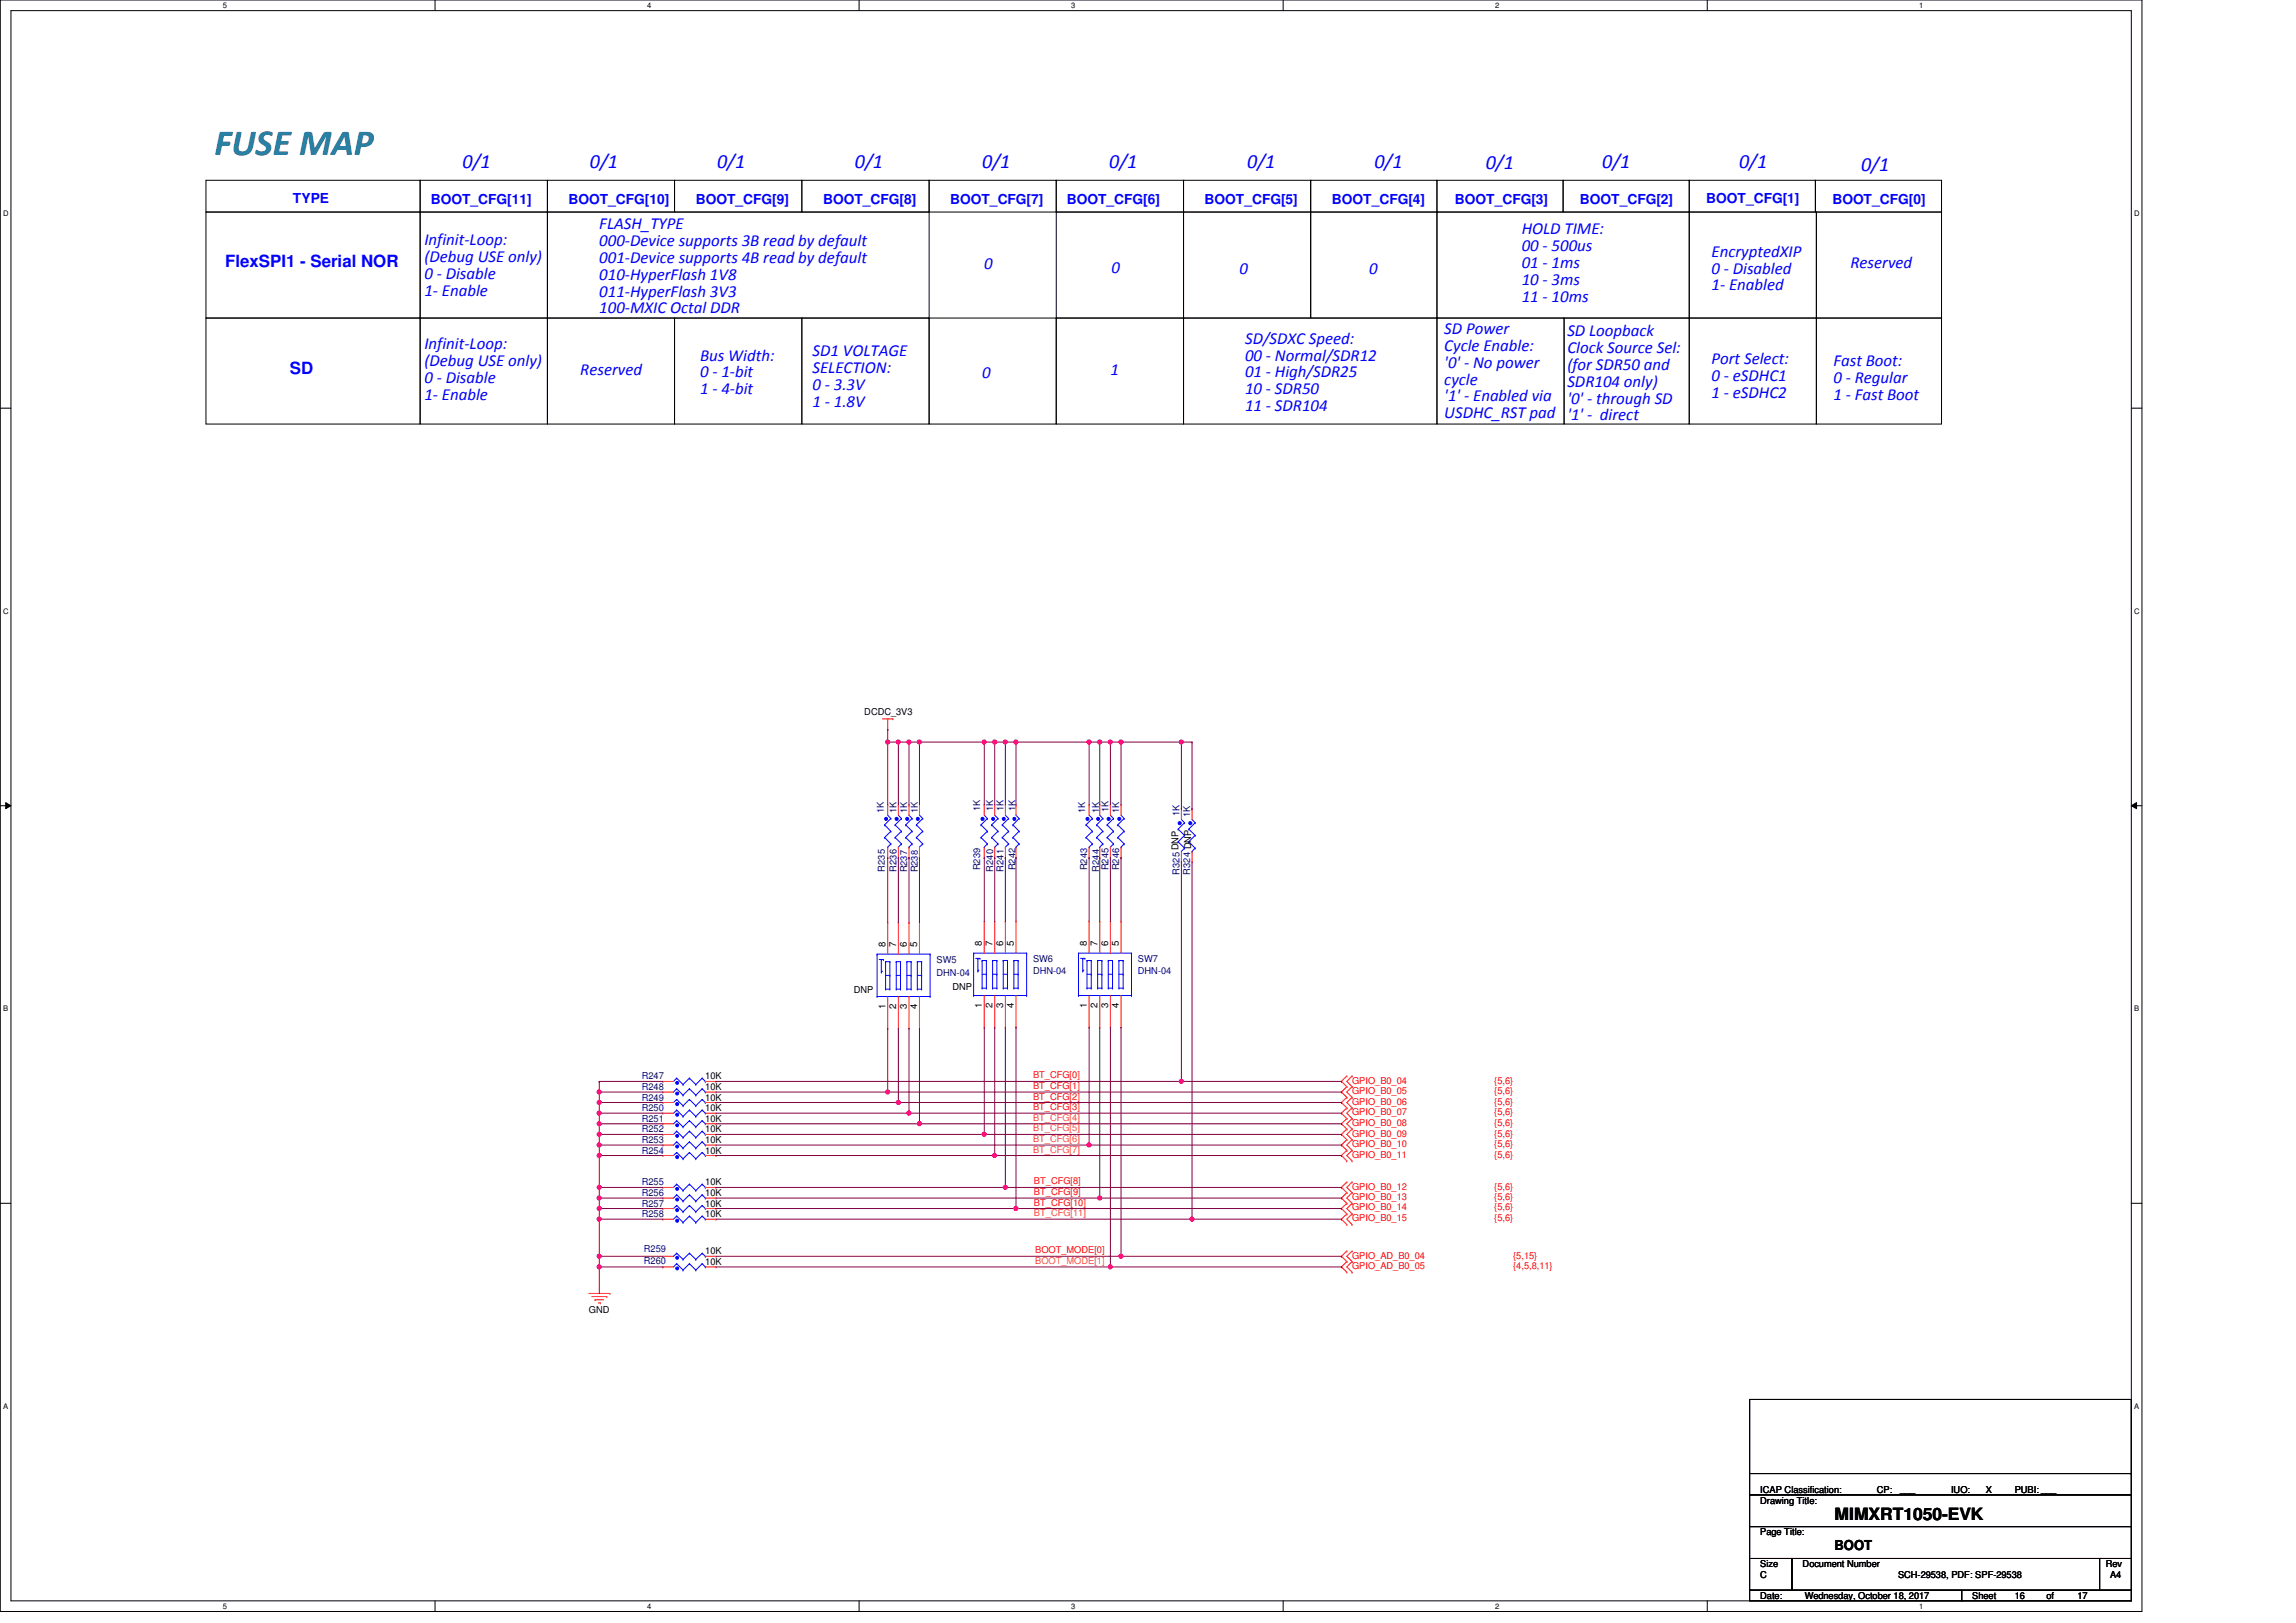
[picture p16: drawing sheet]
<svg xmlns="http://www.w3.org/2000/svg" width="297mm" height="210mm" viewBox="0 0 297 210" stroke-linecap="round" stroke-linejoin="round" font-family="sans-serif">
<defs><g id="words">
<text font-size="4.8" fill="#008080" x="27.7" y="20">FUSE MAP</text>
<g font-size="2.6" fill="#00f">
<text x="59.8" y="21.7">0/1</text>
<text x="76.3" y="21.7">0/1</text>
<text x="92.8" y="21.7">0/1</text>
<text x="110.6" y="21.7">0/1</text>
<text x="127.1" y="21.7">0/1</text>
<text x="143.5" y="21.7">0/1</text>
<text x="161.4" y="21.7">0/1</text>
<text x="177.8" y="21.7">0/1</text>
<text x="192.2" y="21.8">0/1</text>
<text x="207.3" y="21.7">0/1</text>
<text x="225" y="21.7">0/1</text>
<text x="240.8" y="22.1">0/1</text>
</g>
<g font-size="2.2" fill="#00f">
<text x="77.5" y="29.7">FLASH_TYPE</text>
<text x="29.1" y="34.5">FlexSPI1 - Serial NOR</text>
<text x="54.9" y="31.7">Infinit-Loop:</text>
<text x="54.9" y="33.9">(Debug USE only)</text>
<text x="77.5" y="31.8">000-Device supports 3B read by default</text>
<text x="77.5" y="34">001-Device supports 4B read by default</text>
<text x="127.3" y="34.9">0</text>
<text x="143.8" y="35.3">0</text>
<text x="160.4" y="35.4">0</text>
<text x="177.1" y="35.4">0</text>
<text x="196.9" y="30.3">HOLD TIME:</text>
<text x="196.9" y="32.5">00 - 500us</text>
<text x="196.9" y="34.7">01 - 1ms</text>
<text x="221.4" y="33.2">EncryptedXIP</text>
<text x="221.4" y="35.4">0 - Disabled</text>
<text x="239.4" y="34.7">Reserved</text>
<text x="54.9" y="36.1">0 - Disable</text>
<text x="54.9" y="38.2">1- Enable</text>
<text x="77.5" y="36.2">010-HyperFlash 1V8</text>
<text x="77.5" y="38.4">011-HyperFlash 3V3</text>
<text x="77.5" y="40.6">100-MXIC Octal DDR</text>
<text x="196.9" y="36.9">10 - 3ms</text>
<text x="196.9" y="39.1">11 - 10ms</text>
<text x="221.4" y="37.6">1- Enabled</text>
<text x="54.9" y="45.1">Infinit-Loop:</text>
<text x="54.9" y="47.3">(Debug USE only)</text>
<text x="90.6" y="46.7">Bus Width:</text>
<text x="105.1" y="46.1">SD1 VOLTAGE</text>
<text x="161.1" y="44.5">SD/SDXC Speed:</text>
<text x="161.1" y="46.7">00 - Normal/SDR12</text>
<text x="186.9" y="43.2">SD Power</text>
<text x="186.9" y="45.4">Cycle Enable:</text>
<text x="186.9" y="47.6">'0' - No power</text>
<text x="202.8" y="43.5">SD Loopback</text>
<text x="202.8" y="45.7">Clock Source Sel:</text>
<text x="202.8" y="47.9">(for SDR50 and</text>
<text x="221.4" y="47.1">Port Select:</text>
<text x="237.2" y="47.3">Fast Boot:</text>
<text x="37.5" y="48.4">SD</text>
<text x="54.9" y="49.5">0 - Disable</text>
<text x="54.9" y="51.7">1- Enable</text>
<text x="75.1" y="48.6">Reserved</text>
<text x="90.6" y="48.8">0 - 1-bit</text>
<text x="90.6" y="51">1 - 4-bit</text>
<text x="105.1" y="48.3">SELECTION:</text>
<text x="105.1" y="50.5">0 - 3.3V</text>
<text x="105.1" y="52.6">1 - 1.8V</text>
<text x="127.1" y="48.9">0</text>
<text x="143.7" y="48.6">1</text>
<text x="161.1" y="48.8">01 - High/SDR25</text>
<text x="161.1" y="51">10 - SDR50</text>
<text x="161.1" y="53.2">11 - SDR104</text>
<text x="186.9" y="49.8">cycle</text>
<text x="186.9" y="51.9">'1' - Enabled via</text>
<text x="202.8" y="50">SDR104 only)</text>
<text x="202.8" y="52.2">'0' - through SD</text>
<text x="221.4" y="49.3">0 - eSDHC1</text>
<text x="221.4" y="51.4">1 - eSDHC2</text>
<text x="237.2" y="49.5">0 - Regular</text>
<text x="237.2" y="51.7">1 - Fast Boot</text>
<text x="186.9" y="54.1">USDHC_RST pad</text>
<text x="202.8" y="54.4">'1' - direct</text>
</g>
<text font-size="2.2" x="237.3" y="196.6">MIMXRT1050-EVK</text>
<g font-size="1.8" fill="#00f">
<text x="37.9" y="26.2">TYPE</text>
<text x="55.7" y="26.4">BOOT_CFG[11]</text>
<text x="73.6" y="26.4">BOOT_CFG[10]</text>
<text x="90" y="26.4">BOOT_CFG[9]</text>
<text x="106.5" y="26.4">BOOT_CFG[8]</text>
<text x="122.9" y="26.4">BOOT_CFG[7]</text>
<text x="138" y="26.4">BOOT_CFG[6]</text>
<text x="155.8" y="26.4">BOOT_CFG[5]</text>
<text x="172.3" y="26.4">BOOT_CFG[4]</text>
<text x="188.2" y="26.4">BOOT_CFG[3]</text>
<text x="204.4" y="26.4">BOOT_CFG[2]</text>
<text x="220.7" y="26.2">BOOT_CFG[1]</text>
<text x="237.1" y="26.4">BOOT_CFG[0]</text>
</g>
<text font-size="1.8" x="237.3" y="200.5">BOOT</text>
<g font-size="1.2">
<text x="111.8" y="92.5">DCDC_3V3</text>
<text x="114.6" y="122.5" transform="rotate(-90 114.6 122.5)">8</text>
<text x="115.9" y="122.5" transform="rotate(-90 115.9 122.5)">7</text>
<text x="117.3" y="122.5" transform="rotate(-90 117.3 122.5)">6</text>
<text x="118.7" y="122.5" transform="rotate(-90 118.7 122.5)">5</text>
<text x="127" y="122.4" transform="rotate(-90 127 122.4)">8</text>
<text x="128.4" y="122.4" transform="rotate(-90 128.4 122.4)">7</text>
<text x="129.8" y="122.4" transform="rotate(-90 129.8 122.4)">6</text>
<text x="131.1" y="122.4" transform="rotate(-90 131.1 122.4)">5</text>
<text x="140.6" y="122.4" transform="rotate(-90 140.6 122.4)">8</text>
<text x="142" y="122.4" transform="rotate(-90 142 122.4)">7</text>
<text x="143.4" y="122.4" transform="rotate(-90 143.4 122.4)">6</text>
<text x="144.7" y="122.4" transform="rotate(-90 144.7 122.4)">5</text>
<text x="110.5" y="128.4">DNP</text>
<text x="114.6" y="130.6" transform="rotate(-90 114.6 130.6)">1</text>
<text x="115.9" y="130.6" transform="rotate(-90 115.9 130.6)">2</text>
<text x="117.3" y="130.6" transform="rotate(-90 117.3 130.6)">3</text>
<text x="118.7" y="130.6" transform="rotate(-90 118.7 130.6)">4</text>
<text x="123.2" y="128.1">DNP</text>
<text x="127" y="130.5" transform="rotate(-90 127 130.5)">1</text>
<text x="128.4" y="130.5" transform="rotate(-90 128.4 130.5)">2</text>
<text x="129.8" y="130.5" transform="rotate(-90 129.8 130.5)">3</text>
<text x="131.1" y="130.5" transform="rotate(-90 131.1 130.5)">4</text>
<text x="140.6" y="130.5" transform="rotate(-90 140.6 130.5)">1</text>
<text x="142" y="130.5" transform="rotate(-90 142 130.5)">2</text>
<text x="143.4" y="130.5" transform="rotate(-90 143.4 130.5)">3</text>
<text x="144.7" y="130.5" transform="rotate(-90 144.7 130.5)">4</text>
<text x="91.2" y="143.8">10K</text>
<text x="91.2" y="139.7">10K</text>
<text x="91.2" y="142.4">10K</text>
<text x="91.2" y="141">10K</text>
<text x="91.2" y="146.5">10K</text>
<text x="91.2" y="147.9">10K</text>
<text x="91.2" y="149.3">10K</text>
<text x="91.2" y="145.1">10K</text>
<text x="91.2" y="154.7">10K</text>
<text x="91.2" y="153.4">10K</text>
<text x="91.2" y="156.1">10K</text>
<text x="91.2" y="157.5">10K</text>
<text x="91.2" y="162.3">10K</text>
<text x="91.2" y="163.7">10K</text>
<text x="76.2" y="169.8">GND</text>
<text x="227.7" y="194.5">Drawing Title:</text>
<text x="227.7" y="193.1">ICAP Classification:</text>
<text x="242.8" y="193.1">CP:</text>
<text x="245.8" y="193">___</text>
<text x="252.4" y="193.1">IUO:</text>
<text x="256.3" y="193.1">_X_</text>
<text x="260.6" y="193.1">PUBI: ___</text>
<text x="227.7" y="198.6">Page Title:</text>
<text x="227.7" y="202.8">Size</text>
<text x="233.2" y="202.8">Document Number</text>
<text x="272.4" y="202.8">Rev</text>
<text x="227.7" y="206.9">Date:</text>
<text x="227.7" y="204.1">C</text>
<text x="233.5" y="206.9">Wednesday, October 18, 2017</text>
<text x="245.6" y="204.1">SCH-29538, PDF: SPF-29538</text>
<text x="255.2" y="206.9">Sheet</text>
<text x="260.6" y="206.9">16</text>
<text x="264.8" y="206.9">of</text>
<text x="268.8" y="206.9">17</text>
<text x="273" y="204.1">A4</text>
</g>
<g font-size="1.2" fill="#000080">
<text x="114.3" y="105.2" transform="rotate(-90 114.3 105.2)">1K</text>
<text x="116" y="105.2" transform="rotate(-90 116 105.2)">1K</text>
<text x="117.4" y="105.2" transform="rotate(-90 117.4 105.2)">1K</text>
<text x="118.7" y="105.2" transform="rotate(-90 118.7 105.2)">1K</text>
<text x="126.8" y="104.9" transform="rotate(-90 126.8 104.9)">1K</text>
<text x="128.5" y="104.9" transform="rotate(-90 128.5 104.9)">1K</text>
<text x="129.8" y="104.9" transform="rotate(-90 129.8 104.9)">1K</text>
<text x="131.4" y="104.9" transform="rotate(-90 131.4 104.9)">1K</text>
<text x="140.4" y="105.2" transform="rotate(-90 140.4 105.2)">1K</text>
<text x="142.2" y="105.2" transform="rotate(-90 142.2 105.2)">1K</text>
<text x="143.4" y="105.1" transform="rotate(-90 143.4 105.1)">1K</text>
<text x="144.8" y="105.2" transform="rotate(-90 144.8 105.2)">1K</text>
<text x="152.6" y="105.6" transform="rotate(-90 152.6 105.6)">1K</text>
<text x="154" y="105.7" transform="rotate(-90 154 105.7)">1K</text>
<text x="114.5" y="112.8" transform="rotate(-90 114.5 112.8)">R235</text>
<text x="116" y="112.8" transform="rotate(-90 116 112.8)">R236</text>
<text x="117.4" y="112.9" transform="rotate(-90 117.4 112.9)">R237</text>
<text x="118.7" y="112.9" transform="rotate(-90 118.7 112.9)">R238</text>
<text x="126.8" y="112.6" transform="rotate(-90 126.8 112.6)">R239</text>
<text x="128.5" y="112.8" transform="rotate(-90 128.5 112.8)">R240</text>
<text x="129.8" y="112.8" transform="rotate(-90 129.8 112.8)">R241</text>
<text x="131.4" y="112.6" transform="rotate(-90 131.4 112.6)">R242</text>
<text x="140.7" y="112.6" transform="rotate(-90 140.7 112.6)">R243</text>
<text x="142.2" y="112.8" transform="rotate(-90 142.2 112.8)">R244</text>
<text x="143.4" y="112.6" transform="rotate(-90 143.4 112.6)">R245</text>
<text x="144.8" y="112.6" transform="rotate(-90 144.8 112.6)">R246</text>
<text x="152.6" y="113.2" transform="rotate(-90 152.6 113.2)">R325 DNP</text>
<text x="154" y="113.2" transform="rotate(-90 154 113.2)">R324 DNP</text>
<text x="121.2" y="124.6">SW5</text>
<text x="133.6" y="124.4">SW6</text>
<text x="147.2" y="124.4">SW7</text>
<text x="121.2" y="126.2">DHN-04</text>
<text x="133.6" y="126.1">DHN-04</text>
<text x="147.2" y="126.1">DHN-04</text>
<text x="83" y="143.8">R250</text>
<text x="83" y="139.7">R247</text>
<text x="83" y="142.4">R249</text>
<text x="83" y="141">R248</text>
<text x="83" y="146.5">R252</text>
<text x="83" y="147.9">R253</text>
<text x="83" y="149.3">R254</text>
<text x="83" y="145.1">R251</text>
<text x="83" y="154.7">R256</text>
<text x="83" y="153.4">R255</text>
<text x="83" y="156.1">R257</text>
<text x="83" y="157.5">R258</text>
<text x="83.3" y="162">R259</text>
<text x="83.3" y="163.5">R260</text>
</g>
<g font-size="1.2" fill="#f00">
<text x="133.6" y="139.5">BT_CFG[0]</text>
<text x="133.6" y="140.9">BT_CFG[1]</text>
<text x="133.6" y="142.3">BT_CFG[2]</text>
<text x="133.6" y="143.6">BT_CFG[3]</text>
<text x="174.9" y="140.2">GPIO_B0_04</text>
<text x="174.9" y="141.6">GPIO_B0_05</text>
<text x="174.9" y="143">GPIO_B0_06</text>
<text x="193.3" y="140.2">{5,6}</text>
<text x="193.3" y="141.6">{5,6}</text>
<text x="193.3" y="143">{5,6}</text>
<text x="174.9" y="144.3">GPIO_B0_07</text>
<text x="174.9" y="145.7">GPIO_B0_08</text>
<text x="174.9" y="147.1">GPIO_B0_09</text>
<text x="174.9" y="148.4">GPIO_B0_10</text>
<text x="174.9" y="149.8">GPIO_B0_11</text>
<text x="193.3" y="144.3">{5,6}</text>
<text x="193.3" y="145.7">{5,6}</text>
<text x="193.3" y="147.1">{5,6}</text>
<text x="193.3" y="148.4">{5,6}</text>
<text x="193.3" y="149.8">{5,6}</text>
<text x="133.8" y="154.6">BT_CFG[9]</text>
<text x="133.8" y="153.2">BT_CFG[8]</text>
<text x="133.8" y="156">BT_CFG[10]</text>
<text x="174.9" y="153.9">GPIO_B0_12</text>
<text x="174.9" y="155.3">GPIO_B0_13</text>
<text x="193.3" y="153.9">{5,6}</text>
<text x="193.3" y="155.3">{5,6}</text>
<text x="174.9" y="156.5">GPIO_B0_14</text>
<text x="174.9" y="158">GPIO_B0_15</text>
<text x="193.3" y="156.5">{5,6}</text>
<text x="193.3" y="158">{5,6}</text>
<text x="133.9" y="162.2">BOOT_MODE[0]</text>
<text x="174.9" y="162.8">GPIO_AD_B0_04</text>
<text x="174.9" y="164.2">GPIO_AD_B0_05</text>
<text x="195.8" y="162.8">{5,15}</text>
<text x="195.8" y="164.2">{4,5,8,11}</text>
</g>
<g font-size="1.2" fill="#ff8000">
<text x="133.6" y="147.8">BT_CFG[6]</text>
<text x="133.6" y="145">BT_CFG[4]</text>
<text x="133.6" y="146.4">BT_CFG[5]</text>
<text x="133.6" y="149.1">BT_CFG[7]</text>
<text x="133.8" y="157.4">BT_CFG[11]</text>
<text x="133.9" y="163.5">BOOT_MODE[1]</text>
</g>
<g font-size="1">
<text x="28.8" y="1">5</text>
<text x="83.7" y="1">4</text>
<text x="138.6" y="1">3</text>
<text x="193.4" y="1">2</text>
<text x="248.3" y="1">1</text>
<text x=".4" y="28">D</text>
<text x="276.1" y="28">D</text>
<text x=".4" y="79.4">C</text>
<text x="276.1" y="79.4">C</text>
<text x=".4" y="130.9">B</text>
<text x="276.1" y="130.9">B</text>
<text x=".4" y="182.3">A</text>
<text x="276.1" y="182.3">A</text>
<text x="28.8" y="208.2">5</text>
<text x="83.7" y="208.2">4</text>
<text x="138.6" y="208.2">3</text>
<text x="193.4" y="208.2">2</text>
<text x="248.3" y="208.2">1</text>
</g>
</g></defs>
<path d="M0 0h277.1v208.5h-277.1zM1.4 1.4h274.3v205.7h-274.3z" fill="none" stroke="#000" stroke-width=".13"/>
<g fill="#fff">
<path d="M28.8 .1h.6v1.1h-.6z"/>
<path d="M28.8 207.3h.6v1.1h-.6z"/>
</g>
<path d="M56.3 0v1.4M56.3 207.1v1.4" fill="none" stroke="#000" stroke-width=".13"/>
<g fill="#fff">
<path d="M83.7 .1h.6v1.1h-.6z"/>
<path d="M83.7 207.3h.6v1.1h-.6z"/>
</g>
<path d="M111.1 0v1.4M111.1 207.1v1.4" fill="none" stroke="#000" stroke-width=".13"/>
<g fill="#fff">
<path d="M138.6 .1h.5v1.1h-.5z"/>
<path d="M138.6 207.3h.5v1.1h-.5z"/>
</g>
<path d="M166 0v1.4M166 207.1v1.4" fill="none" stroke="#000" stroke-width=".13"/>
<g fill="#fff">
<path d="M193.4 .1h.6v1.1h-.6z"/>
<path d="M193.4 207.3h.6v1.1h-.6z"/>
</g>
<path d="M220.9 0v1.4M220.9 207.1v1.4" fill="none" stroke="#000" stroke-width=".13"/>
<g fill="#fff">
<path d="M248.3 .1h.6v1.1h-.6z"/>
<path d="M248.3 207.3h.6v1.1h-.6z"/>
<path d="M.4 27.1h.7v1.1h-.7z"/>
<path d="M276.1 27.1h.7v1.1h-.7z"/>
<path d="M.4 78.5h.7v1.1h-.7z"/>
<path d="M276.1 78.5h.7v1.1h-.7z"/>
</g>
<path d="M0 52.8h1.4M275.7 52.8h1.4" fill="none" stroke="#000" stroke-width=".13"/>
<g fill="#fff">
<path d="M.4 130h.7v1.1h-.7z"/>
<path d="M276.1 130h.6v1.1h-.6z"/>
</g>
<path d="M0 104.2h1.4M.7 103.8l.7 .4-.7 .4zM275.7 104.2l.7-.4v.8zM275.7 104.2h1.4" fill="none" stroke="#000" stroke-width=".13"/>
<path d="M.7 103.8l.7 .4-.7 .4zM275.7 104.2l.7-.4v.8z" fill="#000"/>
<g fill="#fff">
<path d="M.4 181.4h.7v1.1h-.7z"/>
<path d="M276.1 181.4h.6v1.1h-.6z"/>
</g>
<g fill="none" stroke="#000" stroke-width=".13">
<path d="M26.6 23.3h27.8v4.1h-27.8zM26.6 27.4h27.8v13.7h-27.8zM54.4 23.3h16.4v4.1h-16.4zM54.4 27.4h16.4v13.7h-16.4zM70.8 23.3h16.5v4.1h-16.5zM70.8 27.4h49.4v13.7h-49.4zM87.3 23.3h16.4v4.1h-16.4zM103.7 23.3h16.5v4.1h-16.5zM120.2 23.3h16.4v4.1h-16.4zM136.6 23.3h16.5v4.1h-16.5zM136.6 27.4h16.5v13.7h-16.5zM153.1 23.3h16.5v4.1h-16.5z"/>
<path d="M153.1 27.4h16.5v13.7h-16.5zM169.6 23.3h16.3v4.1h-16.3zM169.6 27.4h16.3v13.7h-16.3zM185.9 23.3h16.3v4.1h-16.3zM185.9 27.4h32.6v13.7h-32.6zM202.2 23.3h16.3v4.1h-16.3zM218.5 23.3h16.4v4.1h-16.4zM218.5 27.4h16.5v13.7h-16.5zM234.9 23.3h16.3v4.1h-16.3zM235 27.4h16.2v13.7h-16.2zM26.6 41.1h27.8v13.8h-27.8zM54.4 41.1h16.4v13.8h-16.4z"/>
<path d="M70.8 41.1h16.5v13.8h-16.5zM87.3 41.1h16.4v13.8h-16.4zM103.7 41.1h16.5v13.8h-16.5zM120.2 41.1h16.4v13.8h-16.4zM136.6 41.1h16.5v13.8h-16.5zM153.1 41.1h32.8v13.8h-32.8zM185.9 41.1h16.4v13.8h-16.4zM202.3 41.1h16.2v13.8h-16.2zM218.5 41.1h16.5v13.8h-16.5zM235 41.1h16.2v13.8h-16.2zM0 155.7h1.4M275.7 155.7h1.4"/>
<path d="M226.4 193.4h49.3v4.1h-49.3zM226.4 197.5h49.3v4.1h-49.3zM226.4 181.1h49.3v12.3h-49.3zM226.4 190.6h49.3M275.7 190.6h.1M226.4 201.6h5.4v4.1h-5.4zM226.4 205.7h27.4v1.4h-27.4zM231.8 201.6h39.8v4.1h-39.8zM253.8 205.7h21.9v1.4h-21.9zM271.6 201.6h4.1v4.1h-4.1z"/>
</g>
<g fill="none" stroke="#f00" stroke-width=".13">
<path d="M114.2 93h1.3M114.8 94.4h.1M114.8 93v1.4M115.5 93h.1M174.2 139.2h.1M174.2 139.2l-.7 .7 .7 .7M174.9 139.2h.1M174.9 139.2l-.7 .7 .7 .7M174.2 140.6h.1M174.2 142h.1M174.2 143.3h.1M174.2 144.7h.1"/>
<path d="M174.2 146.1h.1M174.2 147.4h.1M174.2 148.8h.1M174.2 150.2h.1M174.2 152.9h.1M174.2 154.3h.1M174.2 155.7h.1M174.2 157.1h.1M174.2 158.4h.1M174.2 140.6l-.7 .7 .7 .7M174.2 142l-.7 .6 .7 .7M174.2 143.3l-.7 .7 .7 .7"/>
<path d="M174.2 144.7l-.7 .7 .7 .7M174.2 146.1l-.7 .7 .7 .6M174.2 147.4l-.7 .7 .7 .7M174.2 148.8l-.7 .7 .7 .7M174.2 152.9l-.7 .7 .7 .7M174.2 154.3l-.7 .7 .7 .7M174.2 155.7l-.7 .7 .7 .7M174.2 157.1l-.7 .6 .7 .7M174.9 140.6h.1M174.9 142h.1M174.9 143.3h.1M174.9 144.7h.1"/>
<path d="M174.9 146.1h.1M174.9 147.4h.1M174.9 148.8h.1M174.9 150.2h.1M174.9 154.3h.1M174.9 152.9h.1M174.9 155.7h.1M174.9 157.1h.1M174.9 158.4h.1M174.9 140.6l-.7 .7 .7 .7M174.9 142l-.7 .6 .7 .7M174.9 143.3l-.7 .7 .7 .7"/>
<path d="M174.9 144.7l-.7 .7 .7 .7M174.9 146.1l-.7 .7 .7 .6M174.9 147.4l-.7 .7 .7 .7M174.9 148.8l-.7 .7 .7 .7M174.9 152.9l-.7 .7 .7 .7M174.9 154.3l-.7 .7 .7 .7M174.9 155.7l-.7 .7 .7 .7M174.9 157.1l-.7 .6 .7 .7M76.2 167.3h2.7M76.6 167.7h1.9M77 168.2h.1M77 168.2h1.1"/>
<path d="M77.4 168.6h.3M77.7 168.6h.1M78.5 167.7h.1M78.9 167.3h.1M174.2 161.9h.1M174.2 163.2h.1M174.2 164.6h.1M174.2 161.9l-.7 .6 .7 .7M174.2 163.2l-.7 .7 .7 .7M174.9 163.2h.1M174.9 161.9h.1M174.9 164.6h.1"/>
<path d="M174.9 161.9l-.7 .6 .7 .7M174.9 163.2l-.7 .7 .7 .7"/>
</g>
<path d="M87.5 154.6h.1M87.5 154.6l-.4 .4M87.5 154.6l.9 .8M88.4 155.4h.1M89.2 154.6h.1M89.2 154.6l-.8 .8M89.2 154.6l.8 .8M90 155.4h.1M90.8 154.6h.1M90.8 154.6l-.8 .8M90.8 154.6l.4 .4M91.2 155h.1" fill="none" stroke="#00f" stroke-width=".13"/>
<circle cx="87.6" cy="155.2" r=".19" fill="#00f"/>
<g fill="none" stroke="#00f" stroke-width=".13">
<path d="M87.5 143.6h.1M87.5 143.6l-.4 .4M87.5 143.6l.9 .8M88.4 144.4h.1M89.2 143.6h.1M89.2 143.6l-.8 .8M89.2 143.6l.8 .8M90 144.4h.1M90.8 143.6h.1M90.8 143.6l-.8 .8M90.8 143.6l.4 .4M91.2 144h.1"/>
<circle cx="87.6" cy="155.2" r=".19"/>
</g>
<path d="M85.8 155h.1M85.8 155h1.3M91.2 155h1.4M92.6 155h.1" fill="none" stroke="#f00" stroke-width=".13"/>
<path d="M87.5 144.1h.2v.3h-.1h-.1z" fill-rule="evenodd" fill="#00f"/>
<g fill="none" stroke="#00f" stroke-width=".13">
<path d="M140.5 106.7h.1M140.5 108.4h.1M140.5 106.7l.8 .8M140.5 108.4l.8 .8M140.9 109.6h.1M140.9 105.5l.4 .4M141.3 105.9h.1M141.3 107.5h.1M141.3 109.2h.1M141.3 105.9l-.8 .8M141.3 107.5l-.8 .9M141.3 109.2l-.4 .4"/>
<path d="M87.5 144.1h.2v.3h-.1h-.1z"/>
</g>
<path d="M85.8 144h.1M85.8 144h1.3M91.2 144h1.4M92.6 144h.1" fill="none" stroke="#f00" stroke-width=".13"/>
<path d="M140.6 105.8h.2v.3l-.1 .1-.1-.1z" fill-rule="evenodd" fill="#00f"/>
<g fill="none" stroke="#00f" stroke-width=".13">
<path d="M140.6 105.8h.2v.3l-.1 .1-.1-.1zM87.5 162.1h.1M87.5 162.1l-.4 .4M87.5 162.1l.9 .8M88.4 162.9h.1M89.2 162.1h.1M89.2 162.1l-.8 .8M89.2 162.1l.8 .8M90 162.9h.1M90.8 162.1h.1M90.8 162.1l-.8 .8M90.8 162.1l.4 .4"/>
<path d="M91.2 162.5h.1"/>
</g>
<path d="M140.9 104.1h.1M140.9 111h.1M140.9 104.1v1.4M140.9 109.6v1.4" fill="none" stroke="#f00" stroke-width=".13"/>
<circle cx="87.6" cy="162.7" r=".19" fill="#00f"/>
<g fill="none" stroke="#00f" stroke-width=".13">
<path d="M87.5 156h.1M87.5 156l-.4 .4M87.5 156l.9 .8M88.4 156.8h.1M89.2 156h.1M89.2 156l-.8 .8M89.2 156l.8 .8M90 156.8h.1M90.8 156h.1M90.8 156l-.8 .8M90.8 156l.4 .4M91.2 156.4h.1"/>
<circle cx="87.6" cy="162.7" r=".19"/>
</g>
<path d="M85.8 162.5h.1M85.8 162.5h1.3M91.2 162.5h1.4M92.6 162.5h.1" fill="none" stroke="#f00" stroke-width=".13"/>
<path d="M87.5 156.4h.2v.3l-.1 .1-.1-.1z" fill-rule="evenodd" fill="#00f"/>
<g fill="none" stroke="#00f" stroke-width=".13">
<path d="M87.5 156.4h.2v.3l-.1 .1-.1-.1zM87.5 153.2h.1M87.5 153.2l-.4 .4M87.5 153.2l.9 .8M88.4 154h.1M89.2 153.2h.1M89.2 153.2l-.8 .8M89.2 153.2l.8 .8M90 154h.1M90.8 153.2h.1M90.8 153.2l-.8 .8M90.8 153.2l.4 .4"/>
<path d="M91.2 153.6h.1"/>
</g>
<path d="M85.8 156.4h.1M85.8 156.4h1.3M91.2 156.4h1.4M92.6 156.4h.1" fill="none" stroke="#f00" stroke-width=".13"/>
<circle cx="87.6" cy="153.8" r=".19" fill="#00f"/>
<g fill="none" stroke="#00f" stroke-width=".13">
<path d="M87.5 139.5h.1M87.5 139.5l-.4 .4M87.5 139.5l.9 .8M89.2 139.5h.1M89.2 139.5l-.8 .8M89.2 139.5l.8 .8M90.8 139.5h.1M90.8 139.5l-.8 .8M90.8 139.5l.4 .4M91.2 139.9h.1M88.4 140.3h.1M90 140.3h.1"/>
<circle cx="87.6" cy="153.8" r=".19"/>
</g>
<path d="M85.8 153.6h.1M85.8 153.6h1.3M91.2 153.6h1.4M92.6 153.6h.1" fill="none" stroke="#f00" stroke-width=".13"/>
<circle cx="87.6" cy="140.1" r=".19" fill="#00f"/>
<g fill="none" stroke="#00f" stroke-width=".13">
<path d="M87.5 146.3h.1M87.5 146.3l-.4 .5M87.5 146.3l.9 .9M88.4 147.2h.1M89.2 146.3h.1M89.2 146.3l-.8 .9M89.2 146.3l.8 .9M90 147.2h.1M90.8 146.3h.1M90.8 146.3l-.8 .9M90.8 146.3l.4 .5M91.2 146.8h.1"/>
<circle cx="87.6" cy="140.1" r=".19"/>
</g>
<path d="M85.8 139.9h.1M85.8 139.9h1.3M91.2 139.9h1.4M92.6 139.9h.1" fill="none" stroke="#f00" stroke-width=".13"/>
<circle cx="87.6" cy="147" r=".19" fill="#00f"/>
<g fill="none" stroke="#00f" stroke-width=".13">
<path d="M87.5 163.5h.1M87.5 163.5l-.4 .4M87.5 163.5l.9 .8M88.4 164.3h.1M89.2 163.5h.1M89.2 163.5l-.8 .8M89.2 163.5l.8 .8M90 164.3h.1M90.8 163.5h.1M90.8 163.5l-.8 .8M90.8 163.5l.4 .4M91.2 163.9h.1"/>
<circle cx="87.6" cy="147" r=".19"/>
</g>
<path d="M85.8 146.8h.1M85.8 146.8h1.3M91.2 146.8h1.4M92.6 146.8h.1" fill="none" stroke="#f00" stroke-width=".13"/>
<circle cx="87.6" cy="164.1" r=".19" fill="#00f"/>
<g fill="none" stroke="#00f" stroke-width=".13">
<path d="M87.5 147.7h.1M87.5 147.7l-.4 .4M87.5 147.7l.9 .8M88.4 148.5h.1M89.2 147.7h.1M89.2 147.7l-.8 .8M89.2 147.7l.8 .8M90 148.5h.1M90.8 147.7h.1M90.8 147.7l-.8 .8M90.8 147.7l.4 .4M91.2 148.1h.1"/>
<circle cx="87.6" cy="164.1" r=".19"/>
</g>
<path d="M85.8 163.9h.1M85.8 163.9h1.3M91.2 163.9h1.4M92.6 163.9h.1" fill="none" stroke="#f00" stroke-width=".13"/>
<circle cx="87.6" cy="148.3" r=".19" fill="#00f"/>
<g fill="none" stroke="#00f" stroke-width=".13">
<path d="M87.5 149.1h.1M87.5 149.1l-.4 .4M87.5 149.1l.9 .8M88.4 149.9h.1M89.2 149.1h.1M89.2 149.1l-.8 .8M89.2 149.1l.8 .8M90 149.9h.1M90.8 149.1h.1M90.8 149.1l-.8 .8M90.8 149.1l.4 .4M91.2 149.5h.1"/>
<circle cx="87.6" cy="148.3" r=".19"/>
</g>
<path d="M85.8 148.1h.1M85.8 148.1h1.3M91.2 148.1h1.4M92.6 148.1h.1" fill="none" stroke="#f00" stroke-width=".13"/>
<path d="M87.5 149.6h.2v.2l-.1 .1-.1-.1z" fill-rule="evenodd" fill="#00f"/>
<g fill="none" stroke="#00f" stroke-width=".13">
<path d="M114.4 106.7h.1M114.4 108.4h.1M114.4 106.7l.8 .8M114.4 108.4l.8 .8M114.8 109.6h.1M114.8 105.5l.4 .4M115.2 105.9h.1M115.2 107.5h.1M115.2 109.2h.1M115.2 105.9l-.8 .8M115.2 107.5l-.8 .9M115.2 109.2l-.4 .4"/>
<path d="M87.5 149.6h.2v.2l-.1 .1-.1-.1z"/>
</g>
<path d="M85.8 149.5h.1M85.8 149.5h1.3M91.2 149.5h1.4M92.6 149.5h.1" fill="none" stroke="#f00" stroke-width=".13"/>
<path d="M114.5 105.8h.3v.3l-.2 .1-.1-.1z" fill-rule="evenodd" fill="#00f"/>
<g fill="none" stroke="#00f" stroke-width=".13">
<path d="M114.5 105.8h.3v.3l-.2 .1-.1-.1zM126.9 106.7h.1M126.9 108.4h.1M126.9 106.7l.8 .8M126.9 108.4l.8 .8M127.3 109.6h.1M127.3 105.5l.4 .4M127.7 105.9h.1M127.7 107.5h.1M127.7 109.2h.1M127.7 105.9l-.8 .8M127.7 107.5l-.8 .9"/>
<path d="M127.7 109.2l-.4 .4"/>
</g>
<path d="M114.8 104.1h.1M114.8 111h.1M114.8 104.1v1.4M114.8 109.6v1.4" fill="none" stroke="#f00" stroke-width=".13"/>
<circle cx="127.1" cy="105.9" r=".2" fill="#00f"/>
<g fill="none" stroke="#00f" stroke-width=".13">
<path d="M115.8 106.7h.1M115.8 108.4h.1M115.8 106.7l.8 .8M115.8 108.4l.8 .8M116.2 109.6h.1M116.2 105.5l.4 .4M116.6 105.9h.1M116.6 107.5h.1M116.6 109.2h.1M116.6 105.9l-.8 .8M116.6 107.5l-.8 .9M116.6 109.2l-.4 .4"/>
<circle cx="127.1" cy="105.9" r=".2"/>
</g>
<path d="M127.3 104.1h.1M127.3 111h.1M127.3 104.1v1.4M127.3 109.6v1.4" fill="none" stroke="#f00" stroke-width=".13"/>
<circle cx="116" cy="105.9" r=".2" fill="#00f"/>
<g fill="none" stroke="#00f" stroke-width=".13">
<path d="M128.3 106.7h.1M128.3 108.4h.1M128.3 106.7l.8 .8M128.3 108.4l.8 .8M128.7 109.6h.1M128.7 105.5l.4 .4M129.1 105.9h.1M129.1 107.5h.1M129.1 109.2h.1M129.1 105.9l-.8 .8M129.1 107.5l-.8 .9M129.1 109.2l-.4 .4"/>
<circle cx="116" cy="105.9" r=".2"/>
</g>
<path d="M116.2 104.1h.1M116.2 111h.1M116.2 104.1v1.4M116.2 109.6v1.4" fill="none" stroke="#f00" stroke-width=".13"/>
<path d="M128.3 105.8h.3v.3l-.1 .1-.2-.1z" fill-rule="evenodd" fill="#00f"/>
<g fill="none" stroke="#00f" stroke-width=".13">
<path d="M117.2 106.7h.1M117.2 108.4h.1M117.2 106.7l.8 .8M117.2 108.4l.8 .8M117.6 109.6h.1M117.6 105.5l.4 .4M118 105.9h.1M118 107.5h.1M118 109.2h.1M118 105.9l-.8 .8M118 107.5l-.8 .9M118 109.2l-.4 .4"/>
<path d="M128.3 105.8h.3v.3l-.1 .1-.2-.1z"/>
</g>
<path d="M128.7 104.1h.1M128.7 111h.1M128.7 104.1v1.4M128.7 109.6v1.4" fill="none" stroke="#f00" stroke-width=".13"/>
<circle cx="117.4" cy="105.9" r=".2" fill="#00f"/>
<g fill="none" stroke="#00f" stroke-width=".13">
<path d="M129.7 106.7h.1M129.7 108.4h.1M129.7 106.7l.8 .8M129.7 108.4l.8 .8M130.1 109.6h.1M130.1 105.5l.4 .4M130.5 105.9h.1M130.5 107.5h.1M130.5 109.2h.1M130.5 105.9l-.8 .8M130.5 107.5l-.8 .9M130.5 109.2l-.4 .4"/>
<circle cx="117.4" cy="105.9" r=".2"/>
</g>
<path d="M117.6 104.1h.1M117.6 111h.1M117.6 104.1v1.4M117.6 109.6v1.4" fill="none" stroke="#f00" stroke-width=".13"/>
<path d="M129.7 105.8h.3v.3l-.1 .1-.2-.1z" fill-rule="evenodd" fill="#00f"/>
<g fill="none" stroke="#00f" stroke-width=".13">
<path d="M129.7 105.8h.3v.3l-.1 .1-.2-.1zM143.2 106.7h.1M143.2 108.4h.1M143.2 106.7l.9 .8M143.2 108.4l.9 .8M143.7 109.6h.1M143.7 105.5l.4 .4M144.1 105.9h.1M144.1 107.5h.1M144.1 109.2h.1M144.1 105.9l-.9 .8M144.1 107.5l-.9 .9"/>
<path d="M144.1 109.2l-.4 .4"/>
</g>
<path d="M130.1 104.1h.1M130.1 111h.1M130.1 104.1v1.4M130.1 109.6v1.4" fill="none" stroke="#f00" stroke-width=".13"/>
<circle cx="143.4" cy="105.9" r=".2" fill="#00f"/>
<g fill="none" stroke="#00f" stroke-width=".13">
<path d="M118.6 106.7h.1M118.6 108.4h.1M118.6 106.7l.8 .8M118.6 108.4l.8 .8M119 109.6h.1M119 105.5l.4 .4M119.4 105.9h.1M119.4 107.5h.1M119.4 109.2h.1M119.4 105.9l-.8 .8M119.4 107.5l-.8 .9M119.4 109.2l-.4 .4"/>
<circle cx="143.4" cy="105.9" r=".2"/>
</g>
<path d="M143.7 104.1h.1M143.7 111h.1M143.7 104.1v1.4M143.7 109.6v1.4" fill="none" stroke="#f00" stroke-width=".13"/>
<path d="M118.6 105.8h.3v.3l-.2 .1-.1-.1z" fill-rule="evenodd" fill="#00f"/>
<g fill="none" stroke="#00f" stroke-width=".13">
<path d="M118.6 105.8h.3v.3l-.2 .1-.1-.1zM153.8 107.3h.1M153.8 108.9h.1M153.8 107.3l.8 .8M153.8 108.9l.8 .8M154.2 110.2h.1M154.2 106l.4 .4M154.6 106.4h.1M154.6 108.1h.1M154.6 109.7h.1M154.6 106.4l-.8 .9M154.6 108.1l-.8 .8"/>
<path d="M154.6 109.7l-.4 .5"/>
</g>
<path d="M119 104.1h.1M119 111h.1M119 104.1v1.4M119 109.6v1.4" fill="none" stroke="#f00" stroke-width=".13"/>
<circle cx="154" cy="106.5" r=".2" fill="#00f"/>
<g fill="none" stroke="#00f" stroke-width=".13">
<path d="M131 106.7h.1M131 108.4h.1M131 106.7l.8 .8M131 108.4l.8 .8M131.4 109.6h.1M131.4 105.5l.4 .4M131.8 105.9h.1M131.8 107.5h.1M131.8 109.2h.1M131.8 105.9l-.8 .8M131.8 107.5l-.8 .9M131.8 109.2l-.4 .4"/>
<path d="M126 123.3h.1M126 128.8h.1M126 128.8h6.8M126 123.3h6.8M126 123.3v5.5M126.2 124h.6M126.5 125.6h.1M126.5 124h.1M126.5 124v1.6M126.6 125.5l-.1 .1M126.8 124h.1M127.1 124.3h.1"/>
<path d="M127.1 127.8h.1M127.1 124.3v3.5M127.1 124.3h.5M127.1 127.8h.5M127.1 126h.5M127.6 124.3h.1M127.6 127.8h.1M127.6 126h.1M127.6 124.3v3.5M128.4 124.3h.1M128.4 127.8h.1M128.4 124.3h.6"/>
<path d="M128.4 127.8h.6M128.4 126h.6M128.4 124.3v3.5M129 124.3h.1M129 127.8h.1M129 126h.1M129 124.3v3.5M129.8 124.3h.1M129.8 127.8h.1M129.8 124.3h.5M129.8 127.8h.5M129.8 126h.5"/>
<path d="M129.8 124.3v3.5M130.3 124.3h.1M130.3 127.8h.1M130.3 126h.1M130.3 124.3v3.5M131.2 124.3h.1M131.2 127.8h.1M131.2 124.3h.5M131.2 127.8h.5M131.2 126h.5M131.2 124.3v3.5M131.7 124.3h.1"/>
<path d="M131.7 127.8h.1M131.7 126h.1M131.7 124.3v3.5M132.8 128.8h.1M132.8 123.3h.1M132.8 123.3v5.5"/>
<circle cx="154" cy="106.5" r=".2"/>
</g>
<g fill="none" stroke="#f00" stroke-width=".13">
<path d="M127.3 119.2h.1M127.3 119.2v4.1M128.7 119.2h.1M128.7 119.2v4.1M130.1 119.2h.1M130.1 119.2v4.1M131.4 119.2h.1M131.4 119.2v4.1M154.2 104.6h.1M154.2 111.5h.1M154.2 104.6v1.4M154.2 110.2v1.3"/>
<path d="M127.3 132.9h.1M127.3 128.8v4.1M128.7 132.9h.1M128.7 128.8v4.1M130.1 132.9h.1M130.1 128.8v4.1M131.4 132.9h.1M131.4 128.8v4.1"/>
</g>
<path d="M131.1 105.8h.3v.3l-.2 .1-.1-.1z" fill-rule="evenodd" fill="#00f"/>
<g fill="none" stroke="#00f" stroke-width=".13">
<path d="M131.1 105.8h.3v.3l-.2 .1-.1-.1zM152.4 107.3h.1M152.4 108.9h.1M152.4 107.3l.8 .8M152.4 108.9l.8 .8M152.8 110.2h.1M152.8 106l.4 .4M153.2 106.4h.1M153.2 108.1h.1M153.2 109.7h.1M153.2 106.4l-.8 .9M153.2 108.1l-.8 .8"/>
<path d="M153.2 109.7l-.4 .5"/>
</g>
<path d="M131.4 104.1h.1M131.4 111h.1M131.4 104.1v1.4M131.4 109.6v1.4" fill="none" stroke="#f00" stroke-width=".13"/>
<circle cx="152.6" cy="106.5" r=".2" fill="#00f"/>
<g fill="none" stroke="#00f" stroke-width=".13">
<path d="M144.6 106.7h.1M144.6 108.4h.1M144.6 106.7l.8 .8M144.6 108.4l.8 .8M145 109.6h.1M145 105.5l.4 .4M145.4 105.9h.1M145.4 107.5h.1M145.4 109.2h.1M145.4 105.9l-.8 .8M145.4 107.5l-.8 .9M145.4 109.2l-.4 .4"/>
<circle cx="152.6" cy="106.5" r=".2"/>
</g>
<path d="M152.8 104.6h.1M152.8 111.5h.1M152.8 104.6v1.4M152.8 110.2v1.3" fill="none" stroke="#f00" stroke-width=".13"/>
<circle cx="144.8" cy="105.9" r=".2" fill="#00f"/>
<g fill="none" stroke="#00f" stroke-width=".13">
<path d="M141.9 106.7h.1M141.9 108.4h.1M141.9 106.7l.8 .8M141.9 108.4l.8 .8M142.3 109.6h.1M142.3 105.5l.4 .4M142.7 105.9h.1M142.7 107.5h.1M142.7 109.2h.1M142.7 105.9l-.8 .8M142.7 107.5l-.8 .9M142.7 109.2l-.4 .4"/>
<circle cx="144.8" cy="105.9" r=".2"/>
</g>
<path d="M145 104.1h.1M145 111h.1M145 104.1v1.4M145 109.6v1.4" fill="none" stroke="#f00" stroke-width=".13"/>
<path d="M141.9 105.8h.3v.3l-.1 .1-.2-.1z" fill-rule="evenodd" fill="#00f"/>
<g fill="none" stroke="#00f" stroke-width=".13">
<path d="M141.9 105.8h.3v.3l-.1 .1-.2-.1zM87.5 157.3h.1M87.5 157.3l-.4 .4M87.5 157.3l.9 .9M88.4 158.2h.1M89.2 157.3h.1M89.2 157.3l-.8 .9M89.2 157.3l.8 .9M90 158.2h.1M90.8 157.3h.1M90.8 157.3l-.8 .9M90.8 157.3l.4 .4"/>
<path d="M91.2 157.7h.1"/>
</g>
<path d="M142.3 104.1h.1M142.3 111h.1M142.3 104.1v1.4M142.3 109.6v1.4" fill="none" stroke="#f00" stroke-width=".13"/>
<path d="M87.5 157.8h.2v.3h-.1h-.1z" fill-rule="evenodd" fill="#00f"/>
<g fill="none" stroke="#00f" stroke-width=".13">
<path d="M113.5 123.4h.1M113.5 128.9h.1M113.5 128.9h6.8M113.5 123.4h6.8M113.5 123.4v5.5M113.7 124.1h.6M114 125.8h.1M114 124.1h.1M114 124.1v1.7M114.2 125.6l-.2 .2M114.3 124.1h.1M114.6 124.4h.1"/>
<path d="M114.6 128h.1M114.6 124.4v3.6M114.6 124.4h.5M114.6 128h.5M114.6 126.2h.5M115.1 124.4h.1M115.1 128h.1M115.1 126.2h.1M115.1 124.4v3.6M115.9 124.4h.1M115.9 128h.1M115.9 124.4h.6"/>
<path d="M115.9 128h.6M115.9 126.2h.6M115.9 124.4v3.6M116.5 124.4h.1M116.5 128h.1M116.5 126.2h.1M116.5 124.4v3.6M117.3 124.4h.1M117.3 128h.1M117.3 124.4h.6M117.3 128h.6M117.3 126.2h.6"/>
<path d="M117.3 124.4v3.6M117.9 124.4h.1M117.9 128h.1M117.9 126.2h.1M117.9 124.4v3.6M118.7 124.4h.1M118.7 128h.1M118.7 124.4h.5M118.7 128h.5M118.7 126.2h.5M118.7 124.4v3.6M119.2 124.4h.1"/>
<path d="M119.2 128h.1M119.2 126.2h.1M119.2 124.4v3.6M120.3 128.9h.1M120.3 123.4h.1M120.3 123.4v5.5M87.5 157.8h.2v.3h-.1h-.1zM87.5 145h.1M87.5 145l-.4 .4M87.5 145l.9 .8M88.4 145.8h.1M89.2 145h.1"/>
<path d="M89.2 145l-.8 .8M89.2 145l.8 .8M90 145.8h.1M90.8 145h.1M90.8 145l-.8 .8M90.8 145l.4 .4M91.2 145.4h.1"/>
</g>
<g fill="none" stroke="#f00" stroke-width=".13">
<path d="M114.8 119.3h.1M114.8 119.3v4.1M116.2 119.3h.1M116.2 119.3v4.1M117.6 119.3h.1M117.6 119.3v4.1M119 119.3h.1M119 119.3v4.1M114.8 133.1h.1M114.8 128.9v4.2M116.2 133.1h.1M116.2 128.9v4.2"/>
<path d="M117.6 133.1h.1M117.6 128.9v4.2M119 133.1h.1M119 128.9v4.2M85.8 157.7h.1M85.8 157.7h1.3M91.2 157.7h1.4M92.6 157.7h.1"/>
</g>
<circle cx="87.6" cy="145.6" r=".19" fill="#00f"/>
<g fill="none" stroke="#00f" stroke-width=".13">
<path d="M139.5 123.3h.1M139.5 128.8h.1M139.5 128.8h6.9M139.5 123.3h6.9M139.5 123.3v5.5M139.8 124h.6M140.1 125.6h.1M140.1 124h.1M140.1 124v1.6M140.2 125.5l-.1 .1M140.4 124h.1M140.6 124.3h.1"/>
<path d="M140.6 127.8h.1M140.6 124.3v3.5M140.6 124.3h.6M140.6 127.8h.6M140.6 126h.6M141.2 124.3h.1M141.2 127.8h.1M141.2 126h.1M141.2 124.3v3.5M142 124.3h.1M142 127.8h.1M142 124.3h.6"/>
<path d="M142 127.8h.6M142 126h.6M142 124.3v3.5M142.6 124.3h.1M142.6 127.8h.1M142.6 126h.1M142.6 124.3v3.5M143.4 124.3h.1M143.4 127.8h.1M143.4 124.3h.5M143.4 127.8h.5M143.4 126h.5"/>
<path d="M143.4 124.3v3.5M143.9 124.3h.1M143.9 127.8h.1M143.9 126h.1M143.9 124.3v3.5M144.8 124.3h.1M144.8 127.8h.1M144.8 124.3h.5M144.8 127.8h.5M144.8 126h.5M144.8 124.3v3.5M145.3 124.3h.1"/>
<path d="M145.3 127.8h.1M145.3 126h.1M145.3 124.3v3.5M146.4 128.8h.1M146.4 123.3h.1M146.4 123.3v5.5M87.5 142.2h.1M87.5 142.2l-.4 .4M87.5 142.2l.9 .9M88.4 143.1h.1M89.2 142.2h.1M89.2 142.2l-.8 .9"/>
<path d="M89.2 142.2l.8 .9M90 143.1h.1M90.8 142.2h.1M90.8 142.2l-.8 .9M90.8 142.2l.4 .4M91.2 142.6h.1"/>
<circle cx="87.6" cy="145.6" r=".19"/>
</g>
<g fill="none" stroke="#f00" stroke-width=".13">
<path d="M140.9 119.2h.1M140.9 119.2v4.1M142.3 119.2h.1M142.3 119.2v4.1M143.7 119.2h.1M143.7 119.2v4.1M145 119.2h.1M145 119.2v4.1M140.9 132.9h.1M140.9 128.8v4.1M142.3 132.9h.1M142.3 128.8v4.1"/>
<path d="M143.7 132.9h.1M143.7 128.8v4.1M145 132.9h.1M145 128.8v4.1M85.8 145.4h.1M85.8 145.4h1.3M91.2 145.4h1.4M92.6 145.4h.1"/>
</g>
<path d="M87.5 142.7h.2v.3h-.1h-.1z" fill-rule="evenodd" fill="#00f"/>
<g fill="none" stroke="#00f" stroke-width=".13">
<path d="M87.5 142.7h.2v.3h-.1h-.1zM87.5 140.9h.1M87.5 140.9l-.4 .4M87.5 140.9l.9 .8M88.4 141.7h.1M89.2 140.9h.1M89.2 140.9l-.8 .8M89.2 140.9l.8 .8M90 141.7h.1M90.8 140.9h.1M90.8 140.9l-.8 .8M90.8 140.9l.4 .4"/>
<path d="M91.2 141.3h.1"/>
</g>
<path d="M85.8 142.6h.1M85.8 142.6h1.3M91.2 142.6h1.4M92.6 142.6h.1" fill="none" stroke="#f00" stroke-width=".13"/>
<circle cx="87.6" cy="141.5" r=".19" fill="#00f"/>
<circle cx="87.6" cy="141.5" r=".19" fill="none" stroke="#00f" stroke-width=".13"/>
<path d="M85.8 141.3h.1M85.8 141.3h1.3M91.2 141.3h1.4M92.6 141.3h.1" fill="none" stroke="#f00" stroke-width=".13"/>
<path d="M114.8 94.4h.1M114.8 94.4v1.6M92.6 139.9h60.2M152.8 139.9h.1" fill="none" stroke="#800040" stroke-width=".13"/>
<circle cx="152.8" cy="139.9" r=".27" fill="#f0f"/>
<circle cx="152.8" cy="139.9" r=".27" fill="none" stroke="#f0f" stroke-width=".13"/>
<path d="M92.6 142.6h23.6M92.6 144h25M92.6 148.1h48.3M116.2 142.6h.1M117.6 144h.1M140.9 148.1h.1" fill="none" stroke="#800040" stroke-width=".13"/>
<circle cx="140.9" cy="148.1" r=".27" fill="#f0f"/>
<circle cx="140.9" cy="148.1" r=".27" fill="none" stroke="#f0f" stroke-width=".13"/>
<path d="M92.6 149.5h36.1M92.6 153.6h37.5M92.6 155h49.7M128.7 149.5h.1M130.1 153.6h.1M142.3 155h.1" fill="none" stroke="#800040" stroke-width=".13"/>
<circle cx="142.3" cy="155" r=".27" fill="#f0f"/>
<circle cx="142.3" cy="155" r=".27" fill="none" stroke="#f0f" stroke-width=".13"/>
<path d="M92.6 156.4h38.8M92.6 157.7h61.6M131.4 156.4h.1M154.2 157.7h.1" fill="none" stroke="#800040" stroke-width=".13"/>
<circle cx="154.2" cy="157.7" r=".27" fill="#f0f"/>
<circle cx="154.2" cy="157.7" r=".27" fill="none" stroke="#f0f" stroke-width=".13"/>
<path d="M117.6 96h.1M117.6 96h1.4M119 96h.1M119 96v8.1" fill="none" stroke="#800040" stroke-width=".13"/>
<circle cx="117.6" cy="96" r=".27" fill="#f0f"/>
<circle cx="117.6" cy="96" r=".27" fill="none" stroke="#f0f" stroke-width=".13"/>
<path d="M116.2 96h.1M116.2 96h1.4M117.6 96h.1M117.6 96v8.1M77.5 139.9h.1M77.5 139.9v2.7M77.5 141.3h.1M77.5 142.6h.1M77.5 141.3h8.3M77.5 142.6h8.3" fill="none" stroke="#800040" stroke-width=".13"/>
<circle cx="77.5" cy="142.6" r=".27" fill="#f0f"/>
<circle cx="77.5" cy="142.6" r=".27" fill="none" stroke="#f0f" stroke-width=".13"/>
<circle cx="77.5" cy="141.3" r=".27" fill="#f0f"/>
<circle cx="77.5" cy="141.3" r=".27" fill="none" stroke="#f0f" stroke-width=".13"/>
<path d="M77.5 144h.1M77.5 142.6h.1M77.5 148.1h.1M77.5 144h8.3M77.5 142.6v1.4M77.5 148.1h8.3" fill="none" stroke="#800040" stroke-width=".13"/>
<circle cx="77.5" cy="148.1" r=".27" fill="#f0f"/>
<circle cx="77.5" cy="148.1" r=".27" fill="none" stroke="#f0f" stroke-width=".13"/>
<path d="M77.5 146.8h.1M77.5 145.4h.1M77.5 145.4v2.7M77.5 146.8h8.3" fill="none" stroke="#800040" stroke-width=".13"/>
<circle cx="77.5" cy="146.8" r=".27" fill="#f0f"/>
<circle cx="77.5" cy="146.8" r=".27" fill="none" stroke="#f0f" stroke-width=".13"/>
<path d="M77.5 145.4h.1M77.5 144h.1M77.5 145.4h8.3M77.5 144v1.4" fill="none" stroke="#800040" stroke-width=".13"/>
<circle cx="77.5" cy="145.4" r=".27" fill="#f0f"/>
<circle cx="77.5" cy="145.4" r=".27" fill="none" stroke="#f0f" stroke-width=".13"/>
<circle cx="77.5" cy="144" r=".27" fill="#f0f"/>
<circle cx="77.5" cy="144" r=".27" fill="none" stroke="#f0f" stroke-width=".13"/>
<path d="M77.5 156.4h.1M77.5 156.4v1.3" fill="none" stroke="#800040" stroke-width=".13"/>
<circle cx="77.5" cy="157.7" r=".27" fill="#f0f"/>
<circle cx="77.5" cy="157.7" r=".27" fill="none" stroke="#f0f" stroke-width=".13"/>
<circle cx="77.5" cy="156.3" r=".27" fill="#f0f"/>
<circle cx="77.5" cy="156.3" r=".27" fill="none" stroke="#f0f" stroke-width=".13"/>
<path d="M77.5 155h.1M77.5 155h8.3M92.6 141.3h22.2M114.8 141.3h.1" fill="none" stroke="#800040" stroke-width=".13"/>
<circle cx="77.5" cy="155" r=".27" fill="#f0f"/>
<circle cx="77.5" cy="155" r=".27" fill="none" stroke="#f0f" stroke-width=".13"/>
<path d="M77.5 153.6h.1M77.5 156.4h.1M77.5 155h.1M77.5 149.5h.1M77.5 149.5v6.9M77.5 156.4h8.3M77.5 149.5h8.3" fill="none" stroke="#800040" stroke-width=".13"/>
<circle cx="77.5" cy="153.6" r=".27" fill="#f0f"/>
<circle cx="77.5" cy="153.6" r=".27" fill="none" stroke="#f0f" stroke-width=".13"/>
<circle cx="77.5" cy="149.5" r=".27" fill="#f0f"/>
<circle cx="77.5" cy="149.5" r=".27" fill="none" stroke="#f0f" stroke-width=".13"/>
<g fill="none" stroke="#800040" stroke-width=".13">
<path d="M114.8 96h.1M114.8 96v8.1M116.2 96h.1M116.2 96v8.1M128.7 96h.1M128.7 96v8.1M130.1 96h.1M130.1 96v8.1M131.4 96h.1M131.4 96v8.1M140.9 96h.1M140.9 96v8.1"/>
<path d="M142.3 96h.1M142.3 96v8.1M143.7 96h.1M143.7 96v8.1M145 96h.1M145 96v8.1"/>
</g>
<circle cx="130.1" cy="96" r=".27" fill="#f0f"/>
<circle cx="130.1" cy="96" r=".27" fill="none" stroke="#f0f" stroke-width=".13"/>
<path d="M127.3 96h.1M127.3 96h1.4M143.7 96h.1M143.7 96h1.3" fill="none" stroke="#800040" stroke-width=".13"/>
<circle cx="128.7" cy="96" r=".27" fill="#f0f"/>
<circle cx="128.7" cy="96" r=".27" fill="none" stroke="#f0f" stroke-width=".13"/>
<path d="M128.7 96h.1M128.7 96h1.4M131.4 96h.1M131.4 96h10.9M140.9 96h.1" fill="none" stroke="#800040" stroke-width=".13"/>
<circle cx="140.9" cy="96" r=".27" fill="#f0f"/>
<circle cx="140.9" cy="96" r=".27" fill="none" stroke="#f0f" stroke-width=".13"/>
<circle cx="131.4" cy="96" r=".27" fill="#f0f"/>
<circle cx="131.4" cy="96" r=".27" fill="none" stroke="#f0f" stroke-width=".13"/>
<path d="M114.8 96h.1M114.8 96h1.4M77.5 153.6h.1M77.5 153.6h8.3" fill="none" stroke="#800040" stroke-width=".13"/>
<circle cx="116.2" cy="96" r=".27" fill="#f0f"/>
<circle cx="116.2" cy="96" r=".27" fill="none" stroke="#f0f" stroke-width=".13"/>
<circle cx="114.8" cy="96" r=".27" fill="#f0f"/>
<circle cx="114.8" cy="96" r=".27" fill="none" stroke="#f0f" stroke-width=".13"/>
<path d="M119 96h.1M119 96h8.3" fill="none" stroke="#800040" stroke-width=".13"/>
<circle cx="127.3" cy="96" r=".27" fill="#f0f"/>
<circle cx="127.3" cy="96" r=".27" fill="none" stroke="#f0f" stroke-width=".13"/>
<circle cx="118.9" cy="96" r=".27" fill="#f0f"/>
<circle cx="118.9" cy="96" r=".27" fill="none" stroke="#f0f" stroke-width=".13"/>
<g fill="none" stroke="#800040" stroke-width=".13">
<path d="M127.3 96h.1M127.3 96v8.1M130.1 96h.1M130.1 96h1.3M77.5 139.9h.1M77.5 139.9h8.3M77.5 148.1h.1M77.5 157.7h.1M77.5 148.1v1.4M77.5 157.7v4.8M77.5 157.7h8.3M92.6 146.8h34.7"/>
<path d="M92.6 145.4h26.4M119 145.4h.1M127.3 146.8h.1"/>
</g>
<circle cx="77.5" cy="162.5" r=".27" fill="#f0f"/>
<circle cx="77.5" cy="162.5" r=".27" fill="none" stroke="#f0f" stroke-width=".13"/>
<g fill="none" stroke="#800040" stroke-width=".13">
<path d="M114.8 111h.1M114.8 111v8.3M116.2 111h.1M116.2 111v8.3M117.6 111h.1M117.6 111v8.3M119 111h.1M119 111v8.3M127.3 111h.1M127.3 111v8.2M128.7 111h.1M128.7 111v8.2"/>
<path d="M130.1 111h.1M130.1 111v8.2M131.4 111h.1M131.4 111v8.2M140.9 111h.1M140.9 111v8.2M142.3 111h.1M142.3 111v8.2M143.7 111h.1M143.7 111v8.2M145 111h.1M145 111v8.2"/>
<path d="M92.6 162.5h52.4M145 162.5h.1"/>
</g>
<circle cx="145" cy="162.5" r=".27" fill="#f0f"/>
<circle cx="145" cy="162.5" r=".27" fill="none" stroke="#f0f" stroke-width=".13"/>
<path d="M77.5 163.9h.1M77.5 162.5h.1M77.5 163.9h8.3M77.5 162.5h8.3M77.5 162.5v4.8" fill="none" stroke="#800040" stroke-width=".13"/>
<circle cx="77.5" cy="163.9" r=".27" fill="#f0f"/>
<circle cx="77.5" cy="163.9" r=".27" fill="none" stroke="#f0f" stroke-width=".13"/>
<path d="M92.6 163.9h51.1M143.7 163.9h.1" fill="none" stroke="#800040" stroke-width=".13"/>
<circle cx="143.6" cy="163.9" r=".27" fill="#f0f"/>
<circle cx="143.6" cy="163.9" r=".27" fill="none" stroke="#f0f" stroke-width=".13"/>
<path d="M142.3 96h.1M142.3 96h1.4M143.7 132.9v31M145 132.9v29.6M143.7 163.9h.1M143.7 163.9h29.8M145 162.5h.1M145 162.5h28.5M173.5 162.5h.1M173.5 163.9h.1" fill="none" stroke="#800040" stroke-width=".13"/>
<circle cx="143.6" cy="96" r=".27" fill="#f0f"/>
<circle cx="143.6" cy="96" r=".27" fill="none" stroke="#f0f" stroke-width=".13"/>
<circle cx="142.3" cy="96" r=".27" fill="#f0f"/>
<circle cx="142.3" cy="96" r=".27" fill="none" stroke="#f0f" stroke-width=".13"/>
<path d="M114.8 133.1v8.2M140.9 132.9v15.2M142.3 132.9v22.1M114.8 141.3h.1M114.8 141.3h58.7M140.9 148.1h.1M140.9 148.1h32.6M142.3 155h.1M142.3 155h31.2M173.5 148.1h.1M173.5 155h.1M173.5 141.3h.1" fill="none" stroke="#800040" stroke-width=".13"/>
<circle cx="114.8" cy="141.3" r=".27" fill="#f0f"/>
<circle cx="114.8" cy="141.3" r=".27" fill="none" stroke="#f0f" stroke-width=".13"/>
<path d="M116.2 133.1v9.5M116.2 142.6h.1M116.2 142.6h57.3M173.5 142.6h.1" fill="none" stroke="#800040" stroke-width=".13"/>
<circle cx="116.2" cy="142.6" r=".27" fill="#f0f"/>
<circle cx="116.2" cy="142.6" r=".27" fill="none" stroke="#f0f" stroke-width=".13"/>
<path d="M117.6 133.1v10.9M117.6 144h.1M117.6 144h55.9M173.5 144h.1" fill="none" stroke="#800040" stroke-width=".13"/>
<circle cx="117.6" cy="144" r=".27" fill="#f0f"/>
<circle cx="117.6" cy="144" r=".27" fill="none" stroke="#f0f" stroke-width=".13"/>
<path d="M119 133.1v12.3M119 145.4h.1M119 145.4h54.5M173.5 145.4h.1" fill="none" stroke="#800040" stroke-width=".13"/>
<circle cx="118.9" cy="145.4" r=".27" fill="#f0f"/>
<circle cx="118.9" cy="145.4" r=".27" fill="none" stroke="#f0f" stroke-width=".13"/>
<path d="M127.3 132.9v13.9M127.3 146.8h.1M127.3 146.8h46.2M173.5 146.8h.1" fill="none" stroke="#800040" stroke-width=".13"/>
<circle cx="127.3" cy="146.8" r=".27" fill="#f0f"/>
<circle cx="127.3" cy="146.8" r=".27" fill="none" stroke="#f0f" stroke-width=".13"/>
<path d="M128.7 132.9v16.6M128.7 149.5h.1M128.7 149.5h44.8M173.5 149.5h.1" fill="none" stroke="#800040" stroke-width=".13"/>
<circle cx="128.7" cy="149.5" r=".27" fill="#f0f"/>
<circle cx="128.7" cy="149.5" r=".27" fill="none" stroke="#f0f" stroke-width=".13"/>
<path d="M130.1 132.9v20.7M130.1 153.6h.1M130.1 153.6h43.4M173.5 153.6h.1" fill="none" stroke="#800040" stroke-width=".13"/>
<circle cx="130.1" cy="153.6" r=".27" fill="#f0f"/>
<circle cx="130.1" cy="153.6" r=".27" fill="none" stroke="#f0f" stroke-width=".13"/>
<path d="M131.4 132.9v23.5M131.4 156.4h.1M131.4 156.4h42.1M173.5 156.4h.1" fill="none" stroke="#800040" stroke-width=".13"/>
<circle cx="131.4" cy="156.3" r=".27" fill="#f0f"/>
<circle cx="131.4" cy="156.3" r=".27" fill="none" stroke="#f0f" stroke-width=".13"/>
<path d="M145 96h7.8M152.8 96h.1M152.8 111.5v28.4M154.2 111.5v46.2M152.8 139.9h.1M154.2 157.7h.1" fill="none" stroke="#800040" stroke-width=".13"/>
<circle cx="145" cy="96" r=".27" fill="#f0f"/>
<circle cx="145" cy="96" r=".27" fill="none" stroke="#f0f" stroke-width=".13"/>
<circle cx="152.8" cy="96" r=".27" fill="#f0f"/>
<circle cx="152.8" cy="96" r=".27" fill="none" stroke="#f0f" stroke-width=".13"/>
<path d="M154.2 96h.1M154.2 96h-1.4v8.6M154.2 96v8.6M152.8 104.6h.1M154.2 104.6h.1M152.8 139.9h20.7M173.5 139.9h.1M154.2 157.7h19.3M173.5 157.7h.1" fill="none" stroke="#800040" stroke-width=".13"/>
<circle cx="152.8" cy="139.9" r=".27" fill="#f0f"/>
<circle cx="152.8" cy="139.9" r=".27" fill="none" stroke="#f0f" stroke-width=".13"/>
<circle cx="140.9" cy="148.1" r=".27" fill="#f0f"/>
<circle cx="140.9" cy="148.1" r=".27" fill="none" stroke="#f0f" stroke-width=".13"/>
<circle cx="142.3" cy="155" r=".27" fill="#f0f"/>
<circle cx="142.3" cy="155" r=".27" fill="none" stroke="#f0f" stroke-width=".13"/>
<circle cx="154.2" cy="157.7" r=".27" fill="#f0f"/>
<circle cx="154.2" cy="157.7" r=".27" fill="none" stroke="#f0f" stroke-width=".13"/>
<circle cx="117.6" cy="96" r=".27" fill="#f0f"/>
<circle cx="117.6" cy="96" r=".27" fill="none" stroke="#f0f" stroke-width=".13"/>
<circle cx="77.5" cy="142.6" r=".27" fill="#f0f"/>
<circle cx="77.5" cy="142.6" r=".27" fill="none" stroke="#f0f" stroke-width=".13"/>
<circle cx="77.5" cy="141.3" r=".27" fill="#f0f"/>
<circle cx="77.5" cy="141.3" r=".27" fill="none" stroke="#f0f" stroke-width=".13"/>
<circle cx="77.5" cy="148.1" r=".27" fill="#f0f"/>
<circle cx="77.5" cy="148.1" r=".27" fill="none" stroke="#f0f" stroke-width=".13"/>
<circle cx="77.5" cy="146.8" r=".27" fill="#f0f"/>
<circle cx="77.5" cy="146.8" r=".27" fill="none" stroke="#f0f" stroke-width=".13"/>
<circle cx="77.5" cy="145.4" r=".27" fill="#f0f"/>
<circle cx="77.5" cy="145.4" r=".27" fill="none" stroke="#f0f" stroke-width=".13"/>
<circle cx="77.5" cy="144" r=".27" fill="#f0f"/>
<circle cx="77.5" cy="144" r=".27" fill="none" stroke="#f0f" stroke-width=".13"/>
<circle cx="77.5" cy="157.7" r=".27" fill="#f0f"/>
<circle cx="77.5" cy="157.7" r=".27" fill="none" stroke="#f0f" stroke-width=".13"/>
<circle cx="77.5" cy="156.3" r=".27" fill="#f0f"/>
<circle cx="77.5" cy="156.3" r=".27" fill="none" stroke="#f0f" stroke-width=".13"/>
<circle cx="77.5" cy="155" r=".27" fill="#f0f"/>
<circle cx="77.5" cy="155" r=".27" fill="none" stroke="#f0f" stroke-width=".13"/>
<circle cx="77.5" cy="153.6" r=".27" fill="#f0f"/>
<circle cx="77.5" cy="153.6" r=".27" fill="none" stroke="#f0f" stroke-width=".13"/>
<circle cx="77.5" cy="149.5" r=".27" fill="#f0f"/>
<circle cx="77.5" cy="149.5" r=".27" fill="none" stroke="#f0f" stroke-width=".13"/>
<circle cx="130.1" cy="96" r=".27" fill="#f0f"/>
<circle cx="130.1" cy="96" r=".27" fill="none" stroke="#f0f" stroke-width=".13"/>
<circle cx="128.7" cy="96" r=".27" fill="#f0f"/>
<circle cx="128.7" cy="96" r=".27" fill="none" stroke="#f0f" stroke-width=".13"/>
<circle cx="140.9" cy="96" r=".27" fill="#f0f"/>
<circle cx="140.9" cy="96" r=".27" fill="none" stroke="#f0f" stroke-width=".13"/>
<circle cx="131.4" cy="96" r=".27" fill="#f0f"/>
<circle cx="131.4" cy="96" r=".27" fill="none" stroke="#f0f" stroke-width=".13"/>
<circle cx="116.2" cy="96" r=".27" fill="#f0f"/>
<circle cx="116.2" cy="96" r=".27" fill="none" stroke="#f0f" stroke-width=".13"/>
<circle cx="114.8" cy="96" r=".27" fill="#f0f"/>
<circle cx="114.8" cy="96" r=".27" fill="none" stroke="#f0f" stroke-width=".13"/>
<circle cx="127.3" cy="96" r=".27" fill="#f0f"/>
<circle cx="127.3" cy="96" r=".27" fill="none" stroke="#f0f" stroke-width=".13"/>
<circle cx="118.9" cy="96" r=".27" fill="#f0f"/>
<circle cx="118.9" cy="96" r=".27" fill="none" stroke="#f0f" stroke-width=".13"/>
<circle cx="77.5" cy="162.5" r=".27" fill="#f0f"/>
<circle cx="77.5" cy="162.5" r=".27" fill="none" stroke="#f0f" stroke-width=".13"/>
<circle cx="145" cy="162.5" r=".27" fill="#f0f"/>
<circle cx="145" cy="162.5" r=".27" fill="none" stroke="#f0f" stroke-width=".13"/>
<circle cx="77.5" cy="163.9" r=".27" fill="#f0f"/>
<circle cx="77.5" cy="163.9" r=".27" fill="none" stroke="#f0f" stroke-width=".13"/>
<circle cx="143.6" cy="163.9" r=".27" fill="#f0f"/>
<circle cx="143.6" cy="163.9" r=".27" fill="none" stroke="#f0f" stroke-width=".13"/>
<circle cx="143.6" cy="96" r=".27" fill="#f0f"/>
<circle cx="143.6" cy="96" r=".27" fill="none" stroke="#f0f" stroke-width=".13"/>
<circle cx="142.3" cy="96" r=".27" fill="#f0f"/>
<circle cx="142.3" cy="96" r=".27" fill="none" stroke="#f0f" stroke-width=".13"/>
<circle cx="114.8" cy="141.3" r=".27" fill="#f0f"/>
<circle cx="114.8" cy="141.3" r=".27" fill="none" stroke="#f0f" stroke-width=".13"/>
<circle cx="116.2" cy="142.6" r=".27" fill="#f0f"/>
<circle cx="116.2" cy="142.6" r=".27" fill="none" stroke="#f0f" stroke-width=".13"/>
<circle cx="117.6" cy="144" r=".27" fill="#f0f"/>
<circle cx="117.6" cy="144" r=".27" fill="none" stroke="#f0f" stroke-width=".13"/>
<circle cx="118.9" cy="145.4" r=".27" fill="#f0f"/>
<circle cx="118.9" cy="145.4" r=".27" fill="none" stroke="#f0f" stroke-width=".13"/>
<circle cx="127.3" cy="146.8" r=".27" fill="#f0f"/>
<circle cx="127.3" cy="146.8" r=".27" fill="none" stroke="#f0f" stroke-width=".13"/>
<circle cx="128.7" cy="149.5" r=".27" fill="#f0f"/>
<circle cx="128.7" cy="149.5" r=".27" fill="none" stroke="#f0f" stroke-width=".13"/>
<circle cx="130.1" cy="153.6" r=".27" fill="#f0f"/>
<circle cx="130.1" cy="153.6" r=".27" fill="none" stroke="#f0f" stroke-width=".13"/>
<circle cx="131.4" cy="156.3" r=".27" fill="#f0f"/>
<circle cx="131.4" cy="156.3" r=".27" fill="none" stroke="#f0f" stroke-width=".13"/>
<circle cx="145" cy="96" r=".27" fill="#f0f"/>
<circle cx="145" cy="96" r=".27" fill="none" stroke="#f0f" stroke-width=".13"/>
<circle cx="152.8" cy="96" r=".27" fill="#f0f"/>
<circle cx="152.8" cy="96" r=".27" fill="none" stroke="#f0f" stroke-width=".13"/>
<use href="#words"/>
</svg>
